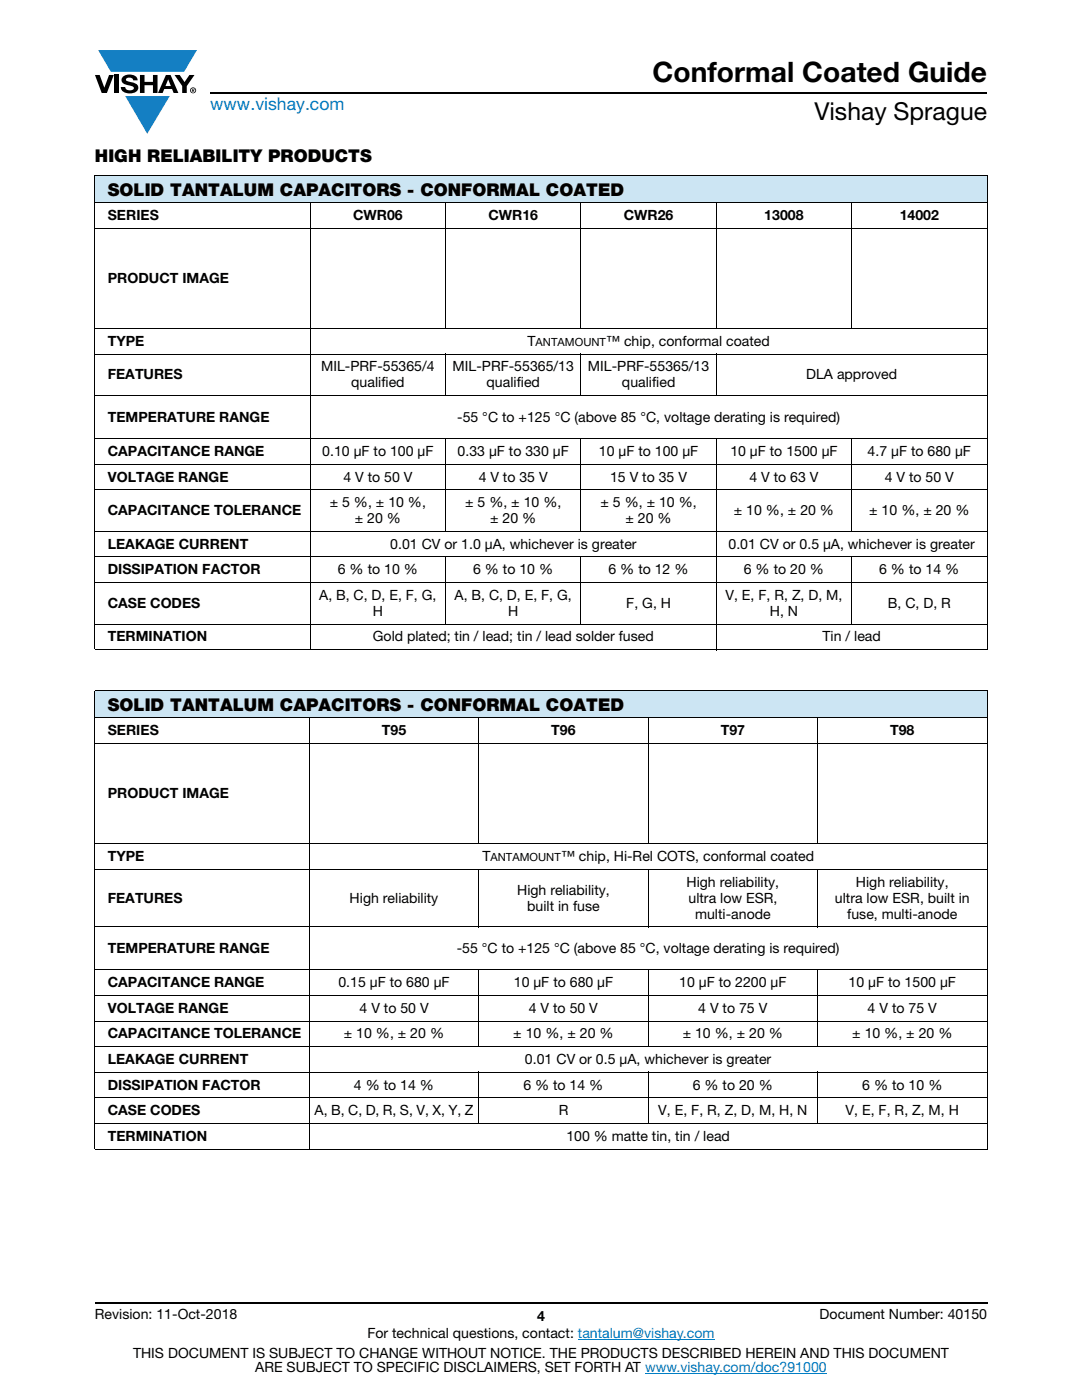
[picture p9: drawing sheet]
<svg xmlns="http://www.w3.org/2000/svg" width="216mm" height="279mm" viewBox="0 0 216 279" stroke-linecap="round" stroke-linejoin="round" font-family="sans-serif">
<defs><g id="words">
<text font-size="5.6" x="130.2" y="16.4">Conformal Coated Guide</text>
<text font-size="4.9" x="162.5" y="24">Vishay Sprague</text>
<text font-size="3.5" fill="#007ec4" x="42" y="21.9">www.vishay.com</text>
<g font-size="3.5">
<text x="18.9" y="32.3">HIGH RELIABILITY PRODUCTS</text>
<text x="21.5" y="39.1">SOLID TANTALUM CAPACITORS - CONFORMAL COATED</text>
<text x="21.5" y="141.9">SOLID TANTALUM CAPACITORS - CONFORMAL COATED</text>
</g>
<g font-size="2.8">
<text x="21.5" y="43.9">SERIES</text>
<text x="70.5" y="43.9">CWR06</text>
<text x="97.5" y="43.9">CWR16</text>
<text x="124.5" y="43.9">CWR26</text>
<text x="152.5" y="43.9">13008</text>
<text x="179.5" y="43.9">14002</text>
<text x="21.5" y="56.5">PRODUCT IMAGE</text>
<text x="21.5" y="69">TYPE</text>
<text x="105.2" y="69">T</text>
<text x="120.9" y="69">™ chip, conformal coated</text>
<text x="21.5" y="75.7">FEATURES</text>
<text x="64.1" y="74.1">MIL-PRF-55365/4</text>
<text x="70.1" y="77.3">qualified</text>
<text x="90.3" y="74.1">MIL-PRF-55365/13</text>
<text x="97.1" y="77.3">qualified</text>
<text x="117.3" y="74.1">MIL-PRF-55365/13</text>
<text x="124.1" y="77.3">qualified</text>
<text x="160.8" y="75.7">DLA approved</text>
<text x="21.5" y="84.1">TEMPERATURE RANGE</text>
<text x="91.2" y="84.1">-55 °C to +125 °C (above 85 °C, voltage derating is required)</text>
<text x="21.5" y="91">CAPACITANCE RANGE</text>
<text x="64.3" y="91">0.10 μF to 100 μF</text>
<text x="91.3" y="91">0.33 μF to 330 μF</text>
<text x="119.5" y="91">10 μF to 100 μF</text>
<text x="145.7" y="91">10 μF to 1500 μF</text>
<text x="173.1" y="91">4.7 μF to 680 μF</text>
<text x="21.5" y="96.1">VOLTAGE RANGE</text>
<text x="65.8" y="101.2">± 5 %, ± 10 %,</text>
<text x="68.5" y="96.1">4 V to 50 V</text>
<text x="92.8" y="101.2">± 5 %, ± 10 %,</text>
<text x="95.5" y="96.1">4 V to 35 V</text>
<text x="119.8" y="101.2">± 5 %, ± 10 %,</text>
<text x="121.7" y="96.1">15 V to 35 V</text>
<text x="149.5" y="96.1">4 V to 63 V</text>
<text x="176.5" y="96.1">4 V to 50 V</text>
<text x="21.5" y="102.8">CAPACITANCE TOLERANCE</text>
<text x="70.8" y="104.4">± 20 %</text>
<text x="97.8" y="104.4">± 20 %</text>
<text x="124.8" y="104.4">± 20 %</text>
<text x="146.4" y="102.8">± 10 %, ± 20 %</text>
<text x="173.4" y="102.8">± 10 %, ± 20 %</text>
<text x="21.5" y="109.5">LEAKAGE CURRENT</text>
<text x="77.9" y="109.5">0.01 CV or 1.0 μA, whichever is greater</text>
<text x="145.4" y="109.5">0.01 CV or 0.5 μA, whichever is greater</text>
<text x="21.5" y="114.6">DISSIPATION FACTOR</text>
<text x="63.7" y="119.7">A, B, C, D, E, F, G,</text>
<text x="67.4" y="114.6">6 % to 10 %</text>
<text x="90.7" y="119.7">A, B, C, D, E, F, G,</text>
<text x="94.4" y="114.6">6 % to 10 %</text>
<text x="121.4" y="114.6">6 % to 12 %</text>
<text x="144.8" y="119.7">V, E, F, R, Z, D, M,</text>
<text x="148.4" y="114.6">6 % to 20 %</text>
<text x="175.4" y="114.6">6 % to 14 %</text>
<text x="21.5" y="121.3">CASE CODES</text>
<text x="74.4" y="122.9">H</text>
<text x="101.4" y="122.9">H</text>
<text x="125" y="121.3">F, G, H</text>
<text x="153.6" y="122.9">H, N</text>
<text x="177.1" y="121.3">B, C, D, R</text>
<text x="21.5" y="128">TERMINATION</text>
<text x="74.4" y="128">Gold plated; tin / lead; tin / lead solder fused</text>
<text x="164.1" y="128">Tin / lead</text>
<text x="21.5" y="146.7">SERIES</text>
<text x="76.2" y="146.7">T95</text>
<text x="110" y="146.7">T96</text>
<text x="143.8" y="146.7">T97</text>
<text x="177.6" y="146.7">T98</text>
<text x="21.5" y="159.3">PRODUCT IMAGE</text>
<text x="21.5" y="171.9">TYPE</text>
<text x="96.2" y="171.9">T</text>
<text x="112" y="171.9">™ chip, Hi-Rel COTS, conformal coated</text>
<text x="103.2" y="178.6">High reliability,</text>
<text x="137" y="177">High reliability,</text>
<text x="170.8" y="177">High reliability,</text>
<text x="21.5" y="180.1">FEATURES</text>
<text x="69.8" y="180.1">High reliability</text>
<text x="105.2" y="181.7">built in fuse</text>
<text x="137.4" y="180.1">ultra low ESR,</text>
<text x="138.7" y="183.3">multi-anode</text>
<text x="166.6" y="180.1">ultra low ESR, built in</text>
<text x="169.1" y="183.3">fuse, multi-anode</text>
<text x="21.5" y="190.2">TEMPERATURE RANGE</text>
<text x="91.1" y="190.2">-55 °C to +125 °C (above 85 °C, voltage derating is required)</text>
<text x="21.5" y="197">CAPACITANCE RANGE</text>
<text x="67.5" y="197">0.15 μF to 680 μF</text>
<text x="102.5" y="197">10 μF to 680 μF</text>
<text x="135.5" y="197">10 μF to 2200 μF</text>
<text x="169.3" y="197">10 μF to 1500 μF</text>
<text x="21.5" y="202.1">VOLTAGE RANGE</text>
<text x="71.7" y="202.1">4 V to 50 V</text>
<text x="105.5" y="202.1">4 V to 50 V</text>
<text x="139.3" y="202.1">4 V to 75 V</text>
<text x="173.1" y="202.1">4 V to 75 V</text>
<text x="21.5" y="207.2">CAPACITANCE TOLERANCE</text>
<text x="68.6" y="207.2">± 10 %, ± 20 %</text>
<text x="102.4" y="207.2">± 10 %, ± 20 %</text>
<text x="136.2" y="207.2">± 10 %, ± 20 %</text>
<text x="170.1" y="207.2">± 10 %, ± 20 %</text>
<text x="21.5" y="212.3">LEAKAGE CURRENT</text>
<text x="104.8" y="212.3">0.01 CV or 0.5 μA, whichever is greater</text>
<text x="21.5" y="217.5">DISSIPATION FACTOR</text>
<text x="70.6" y="217.5">4 % to 14 %</text>
<text x="104.4" y="217.5">6 % to 14 %</text>
<text x="138.2" y="217.5">6 % to 20 %</text>
<text x="172" y="217.5">6 % to 10 %</text>
<text x="21.5" y="222.6">CASE CODES</text>
<text x="21.5" y="227.7">TERMINATION</text>
<text x="62.8" y="222.6">A, B, C, D, R, S, V, X, Y, Z</text>
<text x="111.5" y="222.6">R</text>
<text x="113" y="227.7">100 % matte tin, tin / lead</text>
<text x="131.4" y="222.6">V, E, F, R, Z, D, M, H, N</text>
<text x="168.7" y="222.6">V, E, F, R, Z, M, H</text>
<text x="18.9" y="263.3">Revision: 11-Oct-2018</text>
<text x="107.2" y="263.6">4</text>
<text x="163.6" y="263.3">Document Number: 40150</text>
<text x="73.3" y="267.1">For technical questions, contact: tantalum@vishay.com</text>
<text x="26.5" y="271">THIS DOCUMENT IS SUBJECT TO CHANGE WITHOUT NOTICE. THE PRODUCTS DESCRIBED HEREIN AND THIS DOCUMENT</text>
<text x="50.9" y="273.8">ARE SUBJECT TO SPECIFIC DISCLAIMERS, SET FORTH AT www.vishay.com/doc?91000</text>
</g>
<g font-size="2.2">
<text x="106.8" y="69">ANTAMOUNT</text>
<text x="97.9" y="171.9">ANTAMOUNT</text>
</g>
</g></defs>
<g fill="#147fc3">
<path d="M19.6 10h19.7l-2.6 4.3h-1.1h-13.5z"/>
<path d="M25 19.2h8.9l-4.5 7.5z"/>
</g>
<g fill="#000">
<path d="M18.9 15h1l.9 2.5 1-2.5h.9l-1.4 3.6h-1zM22.9 15h.9v3.6h-.9zM24.6 15.3a2.1 2.1 0 0 1 2.8 .3l.1 .4h-.9a.79 .79 0 0 0-.7-.5 .79 .79 0 0 0-.8 .4l.3 .3 1 .2a1.08 1.08 0 0 1 1.2 1 1.08 1.08 0 0 1-1.1 1.2 1.73 1.73 0 0 1-2.4-1.2h.9a.96 .96 0 0 0 .8 .6 .96 .96 0 0 0 .9-.4 1.31 1.31 0 0 0-1.2-.6 1.03 1.03 0 0 1-1.1-.6 1.03 1.03 0 0 1 .2-1.1zM27.9 15h.9v1.3h1.7v-1.3h.9v3.6h-.9v-1.6h-1.7v1.6h-.9zM34.8 15h1.1l.9 1.4 1-1.4h1l-1.5 2.2v1.4h-.9v-1.4z"/>
<path d="M33.6 15.9l.5 1.3h-1.1zM33.1 15l-1.6 3.6h1l.3-.8h1.5l.3 .8h1l-1.6-3.6z"/>
<path d="M38.4 17.8h.2v.2h-.2zM38.3 17.7v.7h.1v-.3l.4 .3-.2-.3 .2-.2-.1-.2z"/>
<path d="M38.1 18a.46 .46 0 0 1 .9 0 .46 .46 0 0 1-.9 0zM37.9 18a.6 .6 0 0 0 1.2 0 .6 .6 0 0 0-1.2 0z"/>
</g>
<path d="M42 18.6h155M18.9 260h178.1" fill="none" stroke="#000" stroke-width=".36"/>
<path d="M115.3 267.3h27.3M128.7 274h36.3" fill="none" stroke="#007ec4" stroke-width=".2"/>
<g fill="#cce5f3">
<path d="M18.9 34.9h178.1v5.5h-178.1z"/>
<path d="M18.9 137.8h178.1v5.5h-178.1z"/>
</g>
<g fill="none" stroke="#000" stroke-width=".2">
<path d="M18.9 34.9h178.1M18.9 35v94.6M197 35v94.6M18.9 40.4h178.1M18.9 45.6h178.1M61.9 40.3v89.5M88.9 40.3v25.3M115.9 40.3v25.3M142.9 40.3v25.3M169.9 40.3v25.3M18.9 65.6h178.1M18.9 70.7h178.1"/>
<path d="M18.9 79h178.1M88.9 70.6v8.4M115.9 70.6v8.4M142.9 70.6v8.4M18.9 87.5h178.1M18.9 92.6h178.1M18.9 97.7h178.1M88.9 87.4v18.7M115.9 87.4v18.7M142.9 87.4v42.4M169.9 87.4v18.7M18.9 106h178.1"/>
<path d="M18.9 111.1h178.1M18.9 116.3h178.1M88.9 111.1v13.6M115.9 111.1v13.6M169.9 111.1v13.6M18.9 124.5h178.1M18.9 129.7h178.1M18.9 137.8h178.1M18.9 137.9v91.4M197 137.9v91.4M18.9 143.3h178.1M18.9 148.4h178.1"/>
<path d="M61.7 143.2v86.2M95.5 143.2v25.3M129.3 143.2v25.3M163.2 143.2v25.3M18.9 168.4h178.1M18.9 173.5h178.1M95.5 173.4v11.7M129.3 173.4v11.7M163.2 173.4v11.7M18.9 185h178.1M18.9 193.5h178.1M18.9 198.6h178.1"/>
<path d="M95.5 193.4v15.6M129.3 193.4v15.6M163.2 193.4v15.6M18.9 203.8h178.1M18.9 208.9h178.1M18.9 214h178.1M18.9 219.1h178.1M95.5 213.9v10.4M129.3 213.9v10.4M163.2 213.9v10.4M18.9 224.2h178.1M18.9 229.3h178.1"/>
</g>
<g fill="#fff">
<path d="M68.3 48.5h14v14.3h-14z"/>
<path d="M95.3 48.5h14v14.3h-14z"/>
<path d="M124.2 50.3h10.5v10.7h-10.5z"/>
<path d="M151.4 50.8h10v9.7h-10z"/>
<path d="M179.9 52.9h7.1v5.5h-7.1z"/>
<path d="M75.1 155.8h7v5.4h-7z"/>
<path d="M108.9 155.8h7.1v5.4h-7.1z"/>
<path d="M142.2 153.6h10v9.8h-10z"/>
<path d="M176 153.6h10v9.8h-10z"/>
</g>
<use href="#words"/>
</svg>
